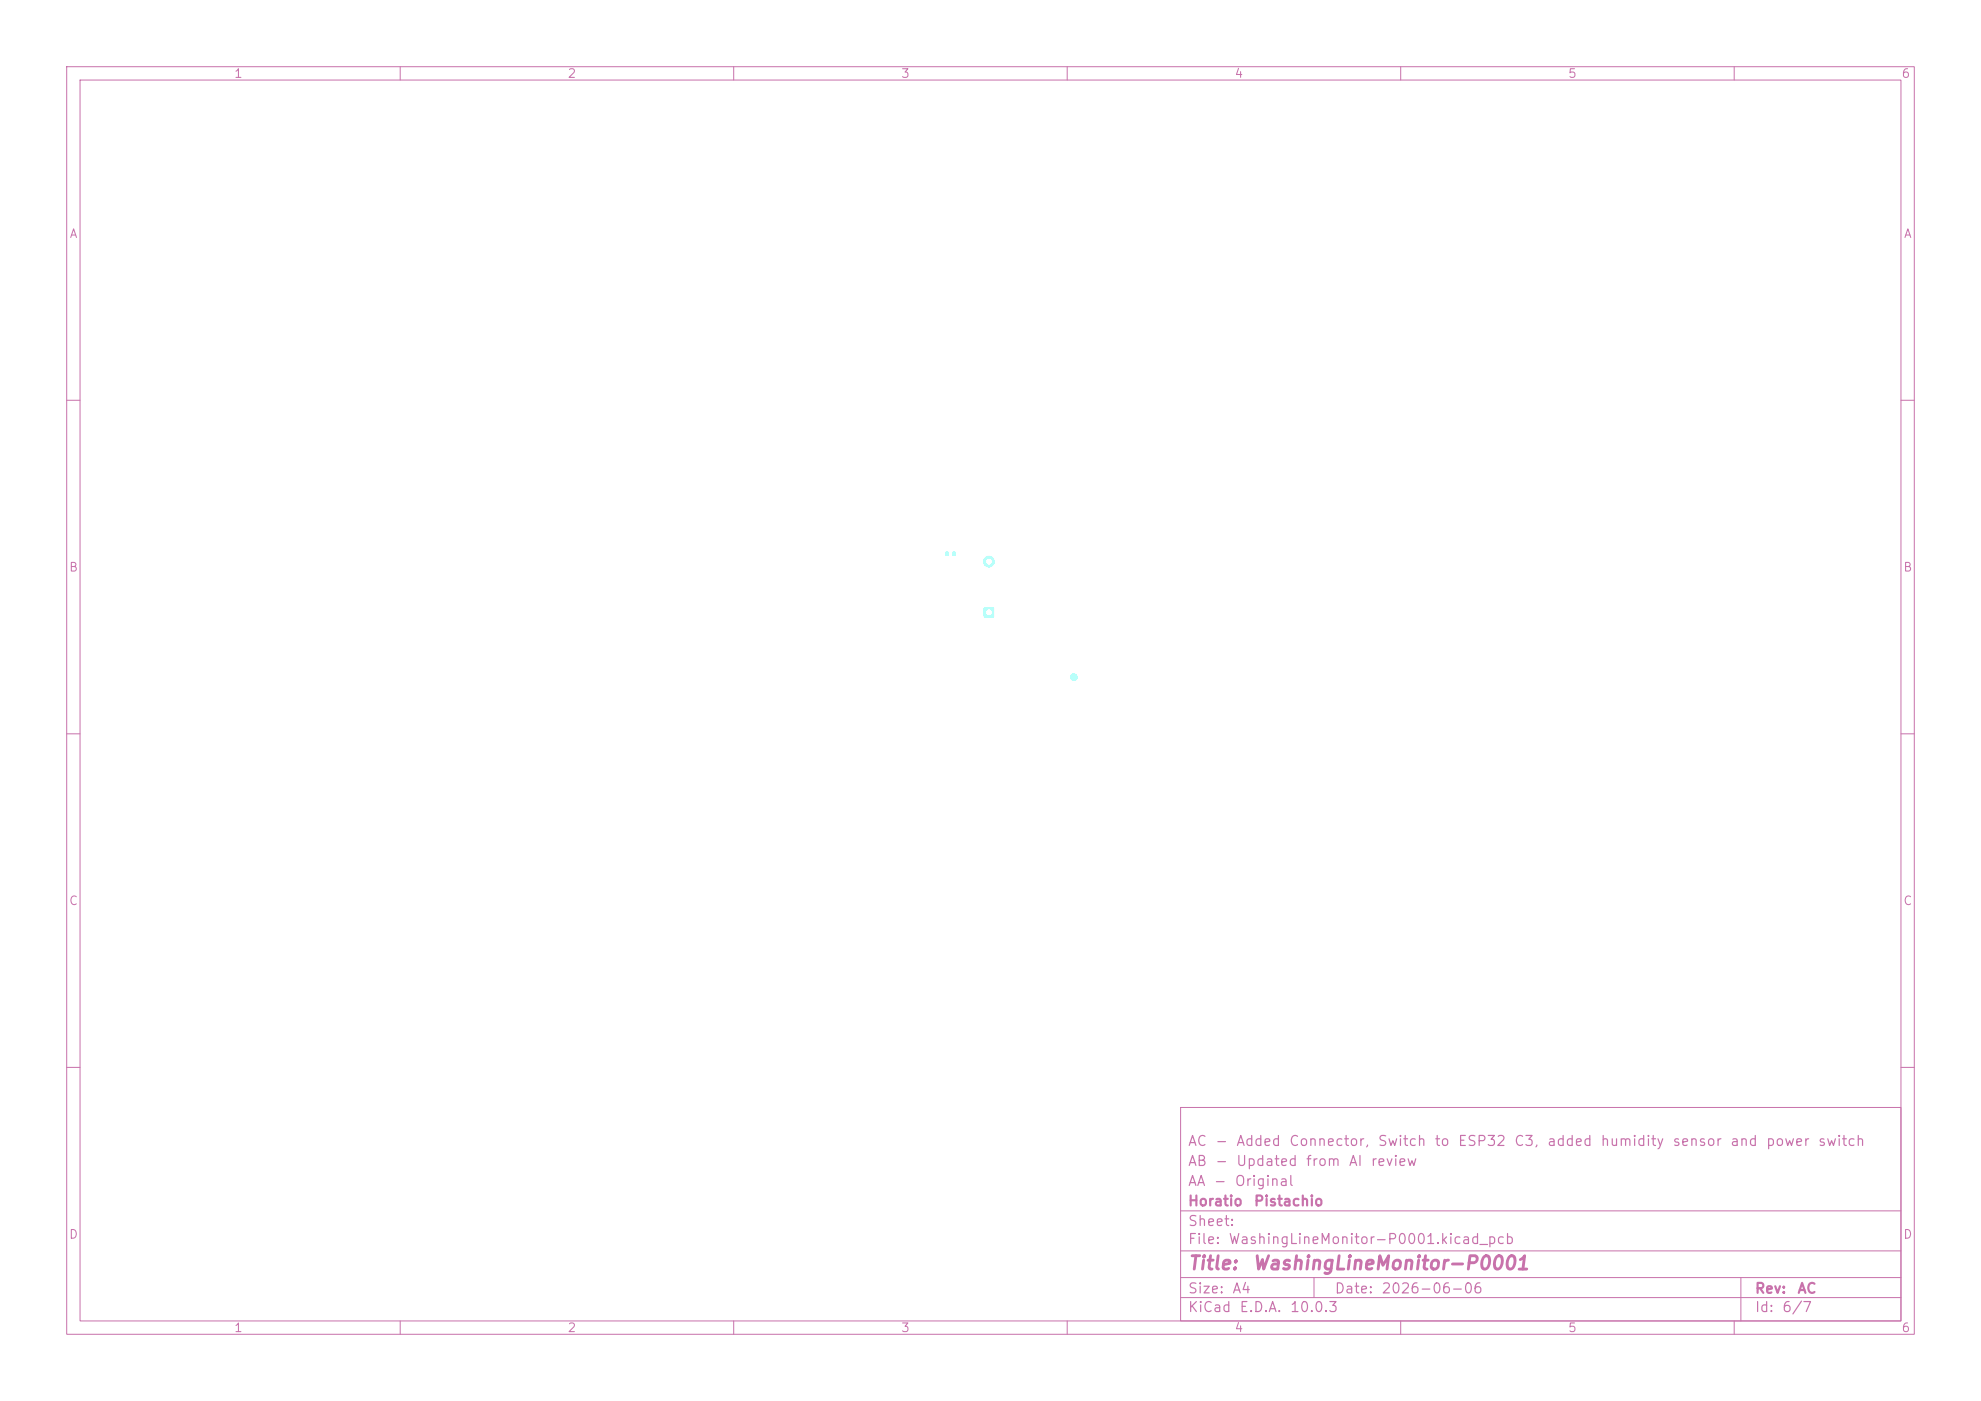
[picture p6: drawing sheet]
<svg xmlns="http://www.w3.org/2000/svg" width="297mm" height="210mm" viewBox="0 0 297 210" stroke-linecap="round" stroke-linejoin="round" font-family="sans-serif">
<defs><g id="words">
<g font-size="2" fill="#c872ab">
<text x="178" y="190.8">Title:</text>
<text x="187.7" y="190.8">WashingLineMonitor-P0001</text>
</g>
<g font-size="1.5" fill="#c872ab">
<text x="178" y="172.2">AC</text>
<text x="182.1" y="172.2">-</text>
<text x="185.2" y="172.2">Added</text>
<text x="193.2" y="172.2">Connector,</text>
<text x="206.5" y="172.2">Switch</text>
<text x="215" y="172.2">to</text>
<text x="218.5" y="172.2">ESP32</text>
<text x="226.9" y="172.2">C3,</text>
<text x="231.8" y="172.2">added</text>
<text x="239.9" y="172.2">humidity</text>
<text x="250.6" y="172.2">sensor</text>
<text x="259.3" y="172.2">and</text>
<text x="264.7" y="172.2">power</text>
<text x="272.5" y="172.2">switch</text>
<text x="178" y="178.2">AA</text>
<text x="178" y="175.2">AB</text>
<text x="181.9" y="178.2">-</text>
<text x="182.1" y="175.2">-</text>
<text x="185" y="178.2">Original</text>
<text x="185.2" y="175.2">Updated</text>
<text x="195.7" y="175.2">from</text>
<text x="202.1" y="175.2">AI</text>
<text x="205.4" y="175.2">review</text>
<text x="178" y="184.2">Sheet:</text>
<text x="178" y="181.2">Horatio</text>
<text x="187.9" y="181.2">Pistachio</text>
<text x="178" y="186.9">File:</text>
<text x="184.1" y="186.9">WashingLineMonitor-P0001.kicad_pcb</text>
<text x="178" y="197.1">KiCad</text>
<text x="178" y="194.3">Size:</text>
<text x="184.7" y="194.3">A4</text>
<text x="185.7" y="197.1">E.D.A.</text>
<text x="193.3" y="197.1">10.0.3</text>
<text x="200" y="194.3">Date:</text>
<text x="207" y="194.3">2026-06-06</text>
<text x="263" y="194.3">Rev:</text>
<text x="263" y="197.1">Id:</text>
<text x="267.1" y="197.1">6/7</text>
<text x="269.4" y="194.3">AC</text>
</g>
<g font-size="1.3" fill="#c872ab">
<text x="35" y="12">1</text>
<text x="85" y="12">2</text>
<text x="135" y="12">3</text>
<text x="185" y="12">4</text>
<text x="235" y="12">5</text>
<text x="285" y="12">6</text>
<text x="10.3" y="36">A</text>
<text x="285.4" y="36">A</text>
<text x="10.3" y="86">B</text>
<text x="285.3" y="86">B</text>
<text x="10.3" y="136">C</text>
<text x="285.3" y="136">C</text>
<text x="10.3" y="186">D</text>
<text x="285.3" y="186">D</text>
<text x="35" y="200">1</text>
<text x="85" y="200">2</text>
<text x="135" y="200">3</text>
<text x="185" y="200">4</text>
<text x="235" y="200">5</text>
<text x="285" y="200">6</text>
</g>
</g></defs>
<g fill="none" stroke="#c872ab" stroke-width=".15">
<path d="M10 10h277v190h-277zM12 12h273v186h-273zM60 10v2M110 10v2M160 10v2M210 10v2M260 10v2M10 60h2M285 60h2M10 110h2M285 110h2M10 160h2"/>
<path d="M177 166h108v32h-108zM285 160h2M60 198v2M110 198v2M160 198v2M177 194.5h108M177 191.5h108M177 187.5h108M177 181.5h108M197 191.5v3M210 198v2M260 198v2"/>
<path d="M261 191.5v6.5"/>
</g>
<path d="M147.5 91.1h1.5v1.4h-1.5z" fill="#9afff8"/>
<circle cx="148.3" cy="84.2" r=".8" fill="#9afff8" stroke="#9afff8" stroke-width=".15"/>
<g fill="#9afff8">
<path d="M141.8 82.7h.4v.6h-.4z"/>
<path d="M142.8 82.7h.4v.6h-.4z"/>
</g>
<circle cx="161" cy="101.5" r=".5" fill="#9afff8" stroke="#9afff8" stroke-width=".15"/>
<g fill="#fff" stroke="#fff" stroke-width=".15">
<circle cx="148.3" cy="91.8" r=".4"/>
<circle cx="148.3" cy="84.2" r=".4"/>
</g>
<use href="#words"/>
</svg>
